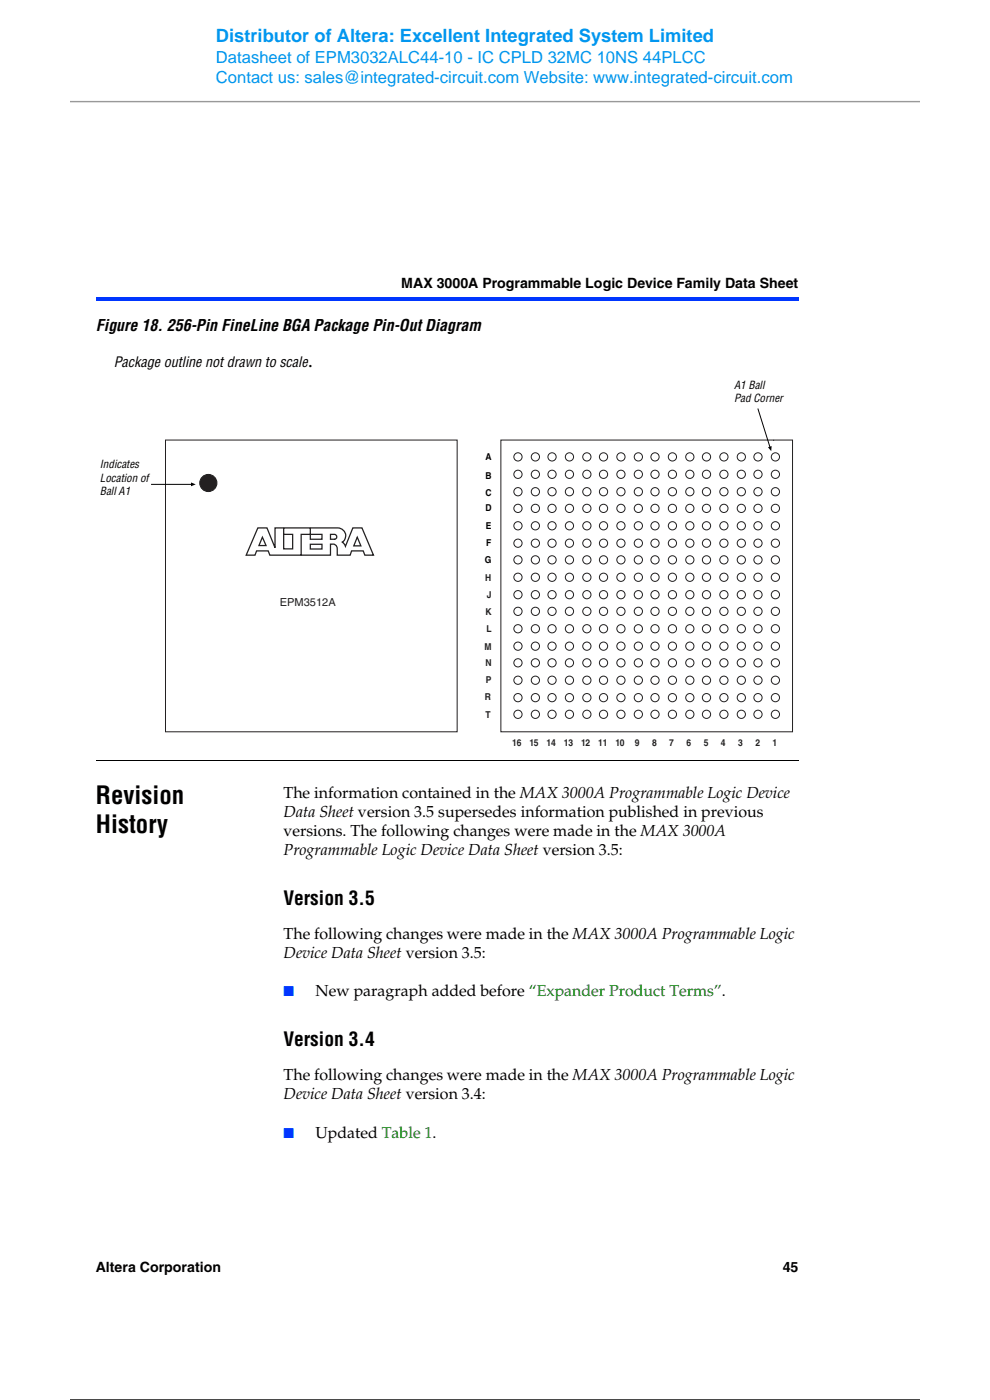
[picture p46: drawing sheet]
<svg xmlns="http://www.w3.org/2000/svg" width="210mm" height="297mm" viewBox="0 0 210 297" stroke-linecap="round" stroke-linejoin="round" font-family="sans-serif">
<defs><g id="words">
<g font-size="5.3">
<text x="20.3" y="170.5">Revision</text>
<text x="20.3" y="176.8">History</text>
</g>
<text font-size="4.5" x="65.3" y="77.8">.</text>
<g font-size="4.1">
<text x="60.2" y="192">Version 3.5</text>
<text x="60.2" y="222">Version 3.4</text>
</g>
<text font-size="3.9" fill="#0196f0" x="45.8" y="8.8">Distributor of Altera: Excellent Integrated System Limited</text>
<g font-size="3.5" fill="#0196f0">
<text x="45.8" y="13.3">Datasheet of EPM3032ALC44-10 - IC CPLD 32MC 10NS 44PLCC</text>
<text x="45.8" y="17.7">Contact us: sales@integrated-circuit.com Website: www.integrated-circuit.com</text>
</g>
<g font-size="3.4">
<text x="20.3" y="70.2">Figure 18. 256-Pin FineLine BGA Package Pin-Out Diagram</text>
<text x="60.2" y="169.2">The information contained in the MAX 3000A Programmable Logic Device</text>
<text x="60.2" y="173.3">Data Sheet version 3.5 supersedes information published in previous</text>
<text x="60.2" y="177.4">versions. The following changes were made in the MAX 3000A</text>
<text x="60.2" y="181.4">Programmable Logic Device Data Sheet version 3.5:</text>
<text x="60.2" y="199.1">The following changes were made in the MAX 3000A Programmable Logic</text>
<text x="60.2" y="203.2">Device Data Sheet version 3.5:</text>
<text x="66.9" y="211.4">New paragraph added before “Expander Product Terms”.</text>
<text x="60.2" y="229.1">The following changes were made in the MAX 3000A Programmable Logic</text>
<text x="60.2" y="233.1">Device Data Sheet version 3.4:</text>
<text x="66.9" y="241.3">Updated Table 1.</text>
</g>
<g font-size="3">
<text x="85.1" y="61">MAX 3000A Programmable Logic Device Family Data Sheet</text>
<text x="24.1" y="77.8">Package outline not drawn to scale</text>
<text x="20.3" y="269.9">Altera Corporation</text>
<text x="166" y="269.9">45</text>
</g>
<g font-size="3" fill="#0036ff">
<text x="60.2" y="211.4">■</text>
<text x="60.2" y="241.3">■</text>
</g>
<g font-size="2.3">
<text x="155.7" y="82.5">A1 Ball</text>
<text x="155.7" y="85.3">Pad Corner</text>
<text x="21.2" y="99.4">Indicates</text>
<text x="21.2" y="102.2">Location of</text>
<text x="21.2" y="105">Ball A1</text>
</g>
<text font-size="2.3" fill="#231f20" x="59.4" y="128.5">EPM3512A</text>
<g font-size="2">
<text x="103" y="101.6">B</text>
<text x="103" y="97.7">A</text>
<text x="103" y="105.1">C</text>
<text x="103" y="108.5">D</text>
<text x="103.1" y="112.3">E</text>
<text x="102.9" y="119.4">G</text>
<text x="103.2" y="115.8">F</text>
</g>
<g font-size="2" fill="#231f20">
<text x="102.9" y="123.2">H</text>
<text x="103" y="130.4">K</text>
<text x="103.3" y="126.8">J</text>
<text x="102.8" y="137.9">M</text>
<text x="103.2" y="134.2">L</text>
<text x="103" y="141.3">N</text>
<text x="102.8" y="148.6">R</text>
<text x="103.1" y="144.9">P</text>
<text x="103" y="152.2">T</text>
<text x="108.7" y="158.2">16</text>
<text x="112.3" y="158.2">15</text>
<text x="116" y="158.2">14</text>
<text x="119.6" y="158.2">13</text>
<text x="123.3" y="158.2">12</text>
<text x="126.9" y="158.2">11</text>
<text x="130.6" y="158.2">10</text>
<text x="134.7" y="158.2">9</text>
<text x="138.3" y="158.2">8</text>
<text x="142" y="158.2">7</text>
<text x="145.6" y="158.2">6</text>
<text x="149.3" y="158.2">5</text>
<text x="152.9" y="158.2">4</text>
<text x="156.6" y="158.2">3</text>
<text x="160.2" y="158.2">2</text>
<text x="163.9" y="158.2">1</text>
</g>
</g></defs>
<path d="M15 21.6h180" fill="none" stroke="#999" stroke-width=".3"/>
<g fill="#0036ff">
<path d="M20.3 63.1h.4v.7h-.4z"/>
<path d="M20.7 63.1h148.8v.7h-148.8z"/>
</g>
<path d="M20.3 161.2h149.1" fill="none" stroke="#000" stroke-width=".21"/>
<path d="M20.9 80h147.6v78.9h-147.6z" fill="#fff"/>
<g fill="none" stroke="#231f20" stroke-width=".21">
<path d="M35.1 93.4h61.9v61.8h-61.9zM106.2 93.4h61.9v61.8h-61.9zM164 93.4h.1"/>
<circle cx="109.9" cy="96.9" r=".87"/>
<circle cx="113.6" cy="96.9" r=".87"/>
<circle cx="117.1" cy="96.9" r=".87"/>
<circle cx="120.8" cy="96.9" r=".87"/>
<circle cx="124.5" cy="96.9" r=".87"/>
<circle cx="128" cy="96.9" r=".87"/>
<circle cx="131.7" cy="96.9" r=".87"/>
<circle cx="135.4" cy="96.9" r=".87"/>
<circle cx="138.9" cy="96.9" r=".87"/>
<circle cx="142.6" cy="96.9" r=".87"/>
<circle cx="146.3" cy="96.9" r=".87"/>
<circle cx="149.9" cy="96.9" r=".87"/>
<circle cx="153.6" cy="96.9" r=".87"/>
<circle cx="157.3" cy="96.9" r=".87"/>
<circle cx="160.8" cy="96.9" r=".87"/>
<circle cx="164.5" cy="96.9" r=".87"/>
<circle cx="109.9" cy="107.8" r=".87"/>
<circle cx="109.9" cy="104.3" r=".87"/>
<circle cx="109.9" cy="111.5" r=".87"/>
<circle cx="109.9" cy="118.8" r=".87"/>
<circle cx="109.9" cy="115.2" r=".87"/>
<circle cx="109.9" cy="100.6" r=".87"/>
<circle cx="113.6" cy="107.8" r=".87"/>
<circle cx="113.6" cy="104.3" r=".87"/>
<circle cx="113.6" cy="111.5" r=".87"/>
<circle cx="113.6" cy="118.8" r=".87"/>
<circle cx="113.6" cy="115.2" r=".87"/>
<circle cx="113.6" cy="100.6" r=".87"/>
<circle cx="117.1" cy="107.8" r=".87"/>
<circle cx="117.1" cy="104.3" r=".87"/>
<circle cx="117.1" cy="111.5" r=".87"/>
<circle cx="117.1" cy="118.8" r=".87"/>
<circle cx="117.1" cy="115.2" r=".87"/>
<circle cx="117.1" cy="100.6" r=".87"/>
<circle cx="120.8" cy="107.8" r=".87"/>
<circle cx="120.8" cy="104.3" r=".87"/>
<circle cx="120.8" cy="111.5" r=".87"/>
<circle cx="120.8" cy="118.8" r=".87"/>
<circle cx="120.8" cy="115.2" r=".87"/>
<circle cx="120.8" cy="100.6" r=".87"/>
<circle cx="124.5" cy="107.8" r=".87"/>
<circle cx="124.5" cy="104.3" r=".87"/>
<circle cx="124.5" cy="111.5" r=".87"/>
<circle cx="124.5" cy="118.8" r=".87"/>
<circle cx="124.5" cy="115.2" r=".87"/>
<circle cx="124.5" cy="100.6" r=".87"/>
<circle cx="128" cy="107.8" r=".87"/>
<circle cx="128" cy="104.3" r=".87"/>
<circle cx="128" cy="111.5" r=".87"/>
<circle cx="128" cy="118.8" r=".87"/>
<circle cx="128" cy="115.2" r=".87"/>
<circle cx="128" cy="100.6" r=".87"/>
<circle cx="131.7" cy="107.8" r=".87"/>
<circle cx="131.7" cy="104.3" r=".87"/>
<circle cx="131.7" cy="111.5" r=".87"/>
<circle cx="131.7" cy="118.8" r=".87"/>
<circle cx="131.7" cy="115.2" r=".87"/>
<circle cx="131.7" cy="100.6" r=".87"/>
<circle cx="135.4" cy="107.8" r=".87"/>
<circle cx="135.4" cy="104.3" r=".87"/>
<circle cx="135.4" cy="111.5" r=".87"/>
<circle cx="135.4" cy="118.8" r=".87"/>
<circle cx="135.4" cy="115.2" r=".87"/>
<circle cx="135.4" cy="100.6" r=".87"/>
<circle cx="138.9" cy="107.8" r=".87"/>
<circle cx="138.9" cy="104.3" r=".87"/>
<circle cx="138.9" cy="111.5" r=".87"/>
<circle cx="138.9" cy="118.8" r=".87"/>
<circle cx="138.9" cy="115.2" r=".87"/>
<circle cx="138.9" cy="100.6" r=".87"/>
<circle cx="142.6" cy="107.8" r=".87"/>
<circle cx="142.6" cy="104.3" r=".87"/>
<circle cx="142.6" cy="111.5" r=".87"/>
<circle cx="142.6" cy="118.8" r=".87"/>
<circle cx="142.6" cy="115.2" r=".87"/>
<circle cx="142.6" cy="100.6" r=".87"/>
<circle cx="146.3" cy="107.8" r=".87"/>
<circle cx="146.3" cy="104.3" r=".87"/>
<circle cx="146.3" cy="111.5" r=".87"/>
<circle cx="146.3" cy="118.8" r=".87"/>
<circle cx="146.3" cy="115.2" r=".87"/>
<circle cx="146.3" cy="100.6" r=".87"/>
<circle cx="149.9" cy="107.8" r=".87"/>
<circle cx="149.9" cy="104.3" r=".87"/>
<circle cx="149.9" cy="111.5" r=".87"/>
<circle cx="149.9" cy="118.8" r=".87"/>
<circle cx="149.9" cy="115.2" r=".87"/>
<circle cx="149.9" cy="100.6" r=".87"/>
<circle cx="153.6" cy="107.8" r=".87"/>
<circle cx="153.6" cy="104.3" r=".87"/>
<circle cx="153.6" cy="111.5" r=".87"/>
<circle cx="153.6" cy="118.8" r=".87"/>
<circle cx="153.6" cy="115.2" r=".87"/>
<circle cx="153.6" cy="100.6" r=".87"/>
<circle cx="157.3" cy="107.8" r=".87"/>
<circle cx="157.3" cy="104.3" r=".87"/>
<circle cx="157.3" cy="111.5" r=".87"/>
<circle cx="157.3" cy="118.8" r=".87"/>
<circle cx="157.3" cy="115.2" r=".87"/>
<circle cx="157.3" cy="100.6" r=".87"/>
<circle cx="160.8" cy="107.8" r=".87"/>
<circle cx="160.8" cy="104.3" r=".87"/>
<circle cx="160.8" cy="111.5" r=".87"/>
<circle cx="160.8" cy="118.8" r=".87"/>
<circle cx="160.8" cy="115.2" r=".87"/>
<circle cx="160.8" cy="100.6" r=".87"/>
<circle cx="164.5" cy="107.8" r=".87"/>
<circle cx="164.5" cy="104.3" r=".87"/>
<circle cx="164.5" cy="111.5" r=".87"/>
<circle cx="164.5" cy="118.8" r=".87"/>
<circle cx="164.5" cy="115.2" r=".87"/>
<circle cx="164.5" cy="100.6" r=".87"/>
<circle cx="109.9" cy="122.5" r=".87"/>
<circle cx="109.9" cy="133.4" r=".87"/>
<circle cx="109.9" cy="137.1" r=".87"/>
<circle cx="109.9" cy="126.2" r=".87"/>
<circle cx="109.9" cy="129.7" r=".87"/>
<circle cx="113.6" cy="122.5" r=".87"/>
<circle cx="113.6" cy="133.4" r=".87"/>
<circle cx="113.6" cy="137.1" r=".87"/>
<circle cx="113.6" cy="126.2" r=".87"/>
<circle cx="113.6" cy="129.7" r=".87"/>
<circle cx="117.1" cy="122.5" r=".87"/>
<circle cx="117.1" cy="133.4" r=".87"/>
<circle cx="117.1" cy="137.1" r=".87"/>
<circle cx="117.1" cy="126.2" r=".87"/>
<circle cx="117.1" cy="129.7" r=".87"/>
<circle cx="120.8" cy="122.5" r=".87"/>
<circle cx="120.8" cy="133.4" r=".87"/>
<circle cx="120.8" cy="137.1" r=".87"/>
<circle cx="120.8" cy="126.2" r=".87"/>
<circle cx="120.8" cy="129.7" r=".87"/>
<circle cx="124.5" cy="122.5" r=".87"/>
<circle cx="124.5" cy="133.4" r=".87"/>
<circle cx="124.5" cy="137.1" r=".87"/>
<circle cx="124.5" cy="126.2" r=".87"/>
<circle cx="124.5" cy="129.7" r=".87"/>
<circle cx="128" cy="122.5" r=".87"/>
<circle cx="128" cy="133.4" r=".87"/>
<circle cx="128" cy="137.1" r=".87"/>
<circle cx="128" cy="126.2" r=".87"/>
<circle cx="128" cy="129.7" r=".87"/>
<circle cx="131.7" cy="122.5" r=".87"/>
<circle cx="131.7" cy="133.4" r=".87"/>
<circle cx="131.7" cy="137.1" r=".87"/>
<circle cx="131.7" cy="126.2" r=".87"/>
<circle cx="131.7" cy="129.7" r=".87"/>
<circle cx="135.4" cy="122.5" r=".87"/>
<circle cx="135.4" cy="133.4" r=".87"/>
<circle cx="135.4" cy="137.1" r=".87"/>
<circle cx="135.4" cy="126.2" r=".87"/>
<circle cx="135.4" cy="129.7" r=".87"/>
<circle cx="138.9" cy="122.5" r=".87"/>
<circle cx="138.9" cy="133.4" r=".87"/>
<circle cx="138.9" cy="137.1" r=".87"/>
<circle cx="138.9" cy="126.2" r=".87"/>
<circle cx="138.9" cy="129.7" r=".87"/>
<circle cx="142.6" cy="122.5" r=".87"/>
<circle cx="142.6" cy="133.4" r=".87"/>
<circle cx="142.6" cy="137.1" r=".87"/>
<circle cx="142.6" cy="126.2" r=".87"/>
<circle cx="142.6" cy="129.7" r=".87"/>
<circle cx="146.3" cy="122.5" r=".87"/>
<circle cx="146.3" cy="133.4" r=".87"/>
<circle cx="146.3" cy="137.1" r=".87"/>
<circle cx="146.3" cy="126.2" r=".87"/>
<circle cx="146.3" cy="129.7" r=".87"/>
<circle cx="149.9" cy="122.5" r=".87"/>
<circle cx="149.9" cy="133.4" r=".87"/>
<circle cx="149.9" cy="137.1" r=".87"/>
<circle cx="149.9" cy="126.2" r=".87"/>
<circle cx="149.9" cy="129.7" r=".87"/>
<circle cx="153.6" cy="122.5" r=".87"/>
<circle cx="153.6" cy="133.4" r=".87"/>
<circle cx="153.6" cy="137.1" r=".87"/>
<circle cx="153.6" cy="126.2" r=".87"/>
<circle cx="153.6" cy="129.7" r=".87"/>
<circle cx="157.3" cy="122.5" r=".87"/>
<circle cx="157.3" cy="133.4" r=".87"/>
<circle cx="157.3" cy="137.1" r=".87"/>
<circle cx="157.3" cy="126.2" r=".87"/>
<circle cx="157.3" cy="129.7" r=".87"/>
<circle cx="160.8" cy="122.5" r=".87"/>
<circle cx="160.8" cy="133.4" r=".87"/>
<circle cx="160.8" cy="137.1" r=".87"/>
<circle cx="160.8" cy="126.2" r=".87"/>
<circle cx="160.8" cy="129.7" r=".87"/>
<circle cx="164.5" cy="122.5" r=".87"/>
<circle cx="164.5" cy="133.4" r=".87"/>
<circle cx="164.5" cy="137.1" r=".87"/>
<circle cx="164.5" cy="126.2" r=".87"/>
<circle cx="164.5" cy="129.7" r=".87"/>
<circle cx="109.9" cy="151.5" r=".87"/>
<circle cx="109.9" cy="148" r=".87"/>
<circle cx="109.9" cy="140.6" r=".87"/>
<circle cx="109.9" cy="144.3" r=".87"/>
<circle cx="113.6" cy="151.5" r=".87"/>
<circle cx="113.6" cy="148" r=".87"/>
<circle cx="113.6" cy="140.6" r=".87"/>
<circle cx="113.6" cy="144.3" r=".87"/>
<circle cx="117.1" cy="151.5" r=".87"/>
<circle cx="117.1" cy="148" r=".87"/>
<circle cx="117.1" cy="140.6" r=".87"/>
<circle cx="117.1" cy="144.3" r=".87"/>
<circle cx="120.8" cy="151.5" r=".87"/>
<circle cx="120.8" cy="148" r=".87"/>
<circle cx="120.8" cy="140.6" r=".87"/>
<circle cx="120.8" cy="144.3" r=".87"/>
<circle cx="124.5" cy="151.5" r=".87"/>
<circle cx="124.5" cy="148" r=".87"/>
<circle cx="124.5" cy="140.6" r=".87"/>
<circle cx="124.5" cy="144.3" r=".87"/>
<circle cx="128" cy="151.5" r=".87"/>
<circle cx="128" cy="148" r=".87"/>
<circle cx="128" cy="140.6" r=".87"/>
<circle cx="128" cy="144.3" r=".87"/>
<circle cx="131.7" cy="151.5" r=".87"/>
<circle cx="131.7" cy="148" r=".87"/>
<circle cx="131.7" cy="140.6" r=".87"/>
<circle cx="131.7" cy="144.3" r=".87"/>
<circle cx="135.4" cy="151.5" r=".87"/>
<circle cx="135.4" cy="148" r=".87"/>
<circle cx="135.4" cy="140.6" r=".87"/>
<circle cx="135.4" cy="144.3" r=".87"/>
<circle cx="138.9" cy="151.5" r=".87"/>
<circle cx="138.9" cy="148" r=".87"/>
<circle cx="138.9" cy="140.6" r=".87"/>
<circle cx="138.9" cy="144.3" r=".87"/>
<circle cx="142.6" cy="151.5" r=".87"/>
<circle cx="142.6" cy="148" r=".87"/>
<circle cx="142.6" cy="140.6" r=".87"/>
<circle cx="142.6" cy="144.3" r=".87"/>
<circle cx="146.3" cy="151.5" r=".87"/>
<circle cx="146.3" cy="148" r=".87"/>
<circle cx="146.3" cy="140.6" r=".87"/>
<circle cx="146.3" cy="144.3" r=".87"/>
<circle cx="149.9" cy="151.5" r=".87"/>
<circle cx="149.9" cy="148" r=".87"/>
<circle cx="149.9" cy="140.6" r=".87"/>
<circle cx="149.9" cy="144.3" r=".87"/>
<circle cx="153.6" cy="151.5" r=".87"/>
<circle cx="153.6" cy="148" r=".87"/>
<circle cx="153.6" cy="140.6" r=".87"/>
<circle cx="153.6" cy="144.3" r=".87"/>
<circle cx="157.3" cy="151.5" r=".87"/>
<circle cx="157.3" cy="148" r=".87"/>
<circle cx="157.3" cy="140.6" r=".87"/>
<circle cx="157.3" cy="144.3" r=".87"/>
<circle cx="160.8" cy="151.5" r=".87"/>
<circle cx="160.8" cy="148" r=".87"/>
<circle cx="160.8" cy="140.6" r=".87"/>
<circle cx="160.8" cy="144.3" r=".87"/>
<circle cx="164.5" cy="151.5" r=".87"/>
<circle cx="164.5" cy="148" r=".87"/>
<circle cx="164.5" cy="140.6" r=".87"/>
<circle cx="164.5" cy="144.3" r=".87"/>
</g>
<circle cx="44.2" cy="102.5" r="1.82" fill="#231f20" stroke="#231f20" stroke-width=".21"/>
<path d="M160.8 86.7l2.5 8.1M32 102.8h8.6" fill="none" stroke="#000" stroke-width=".21"/>
<g fill="#000">
<path d="M162.9 94.9l.8-.3-.1 1.1z" fill-rule="evenodd"/>
<path d="M40.5 102.4l1 .4-1 .4z" fill-rule="evenodd"/>
</g>
<path d="M54.7 112h1.9l1.7 4.2v-4.2h13.4a1.64 1.64 0 0 1 1.6 1.1 1.64 1.64 0 0 1-.7 1.9l.7 .9 1.5-3.9h2l2.4 5.8h-1.8l-.4-.9h-2.4l-.3 .9h-2.8l-.1-1.9-.6-.5h-.7v2.4h-12.9l-.3-.9h-2.5l-.3 .9h-1.9zM55.7 114l.7 1.7h-1.5zM60.2 112v4.4h1.9v-3h-1.9M65.8 115.5h2.5v1h-2.5zM65.8 112v2.4h2.5v-1h-4.4v4.4M70.1 113.4h.8a.52 .52 0 0 1 .5 .5 .52 .52 0 0 1-.5 .5h-.8zM75.8 114l.7 1.8h-1.5z" fill="none" stroke="#231f20" stroke-width=".27"/>
<path d="M15 297h180" fill="none" stroke="#000" stroke-width=".3"/>
<use href="#words"/>
</svg>
